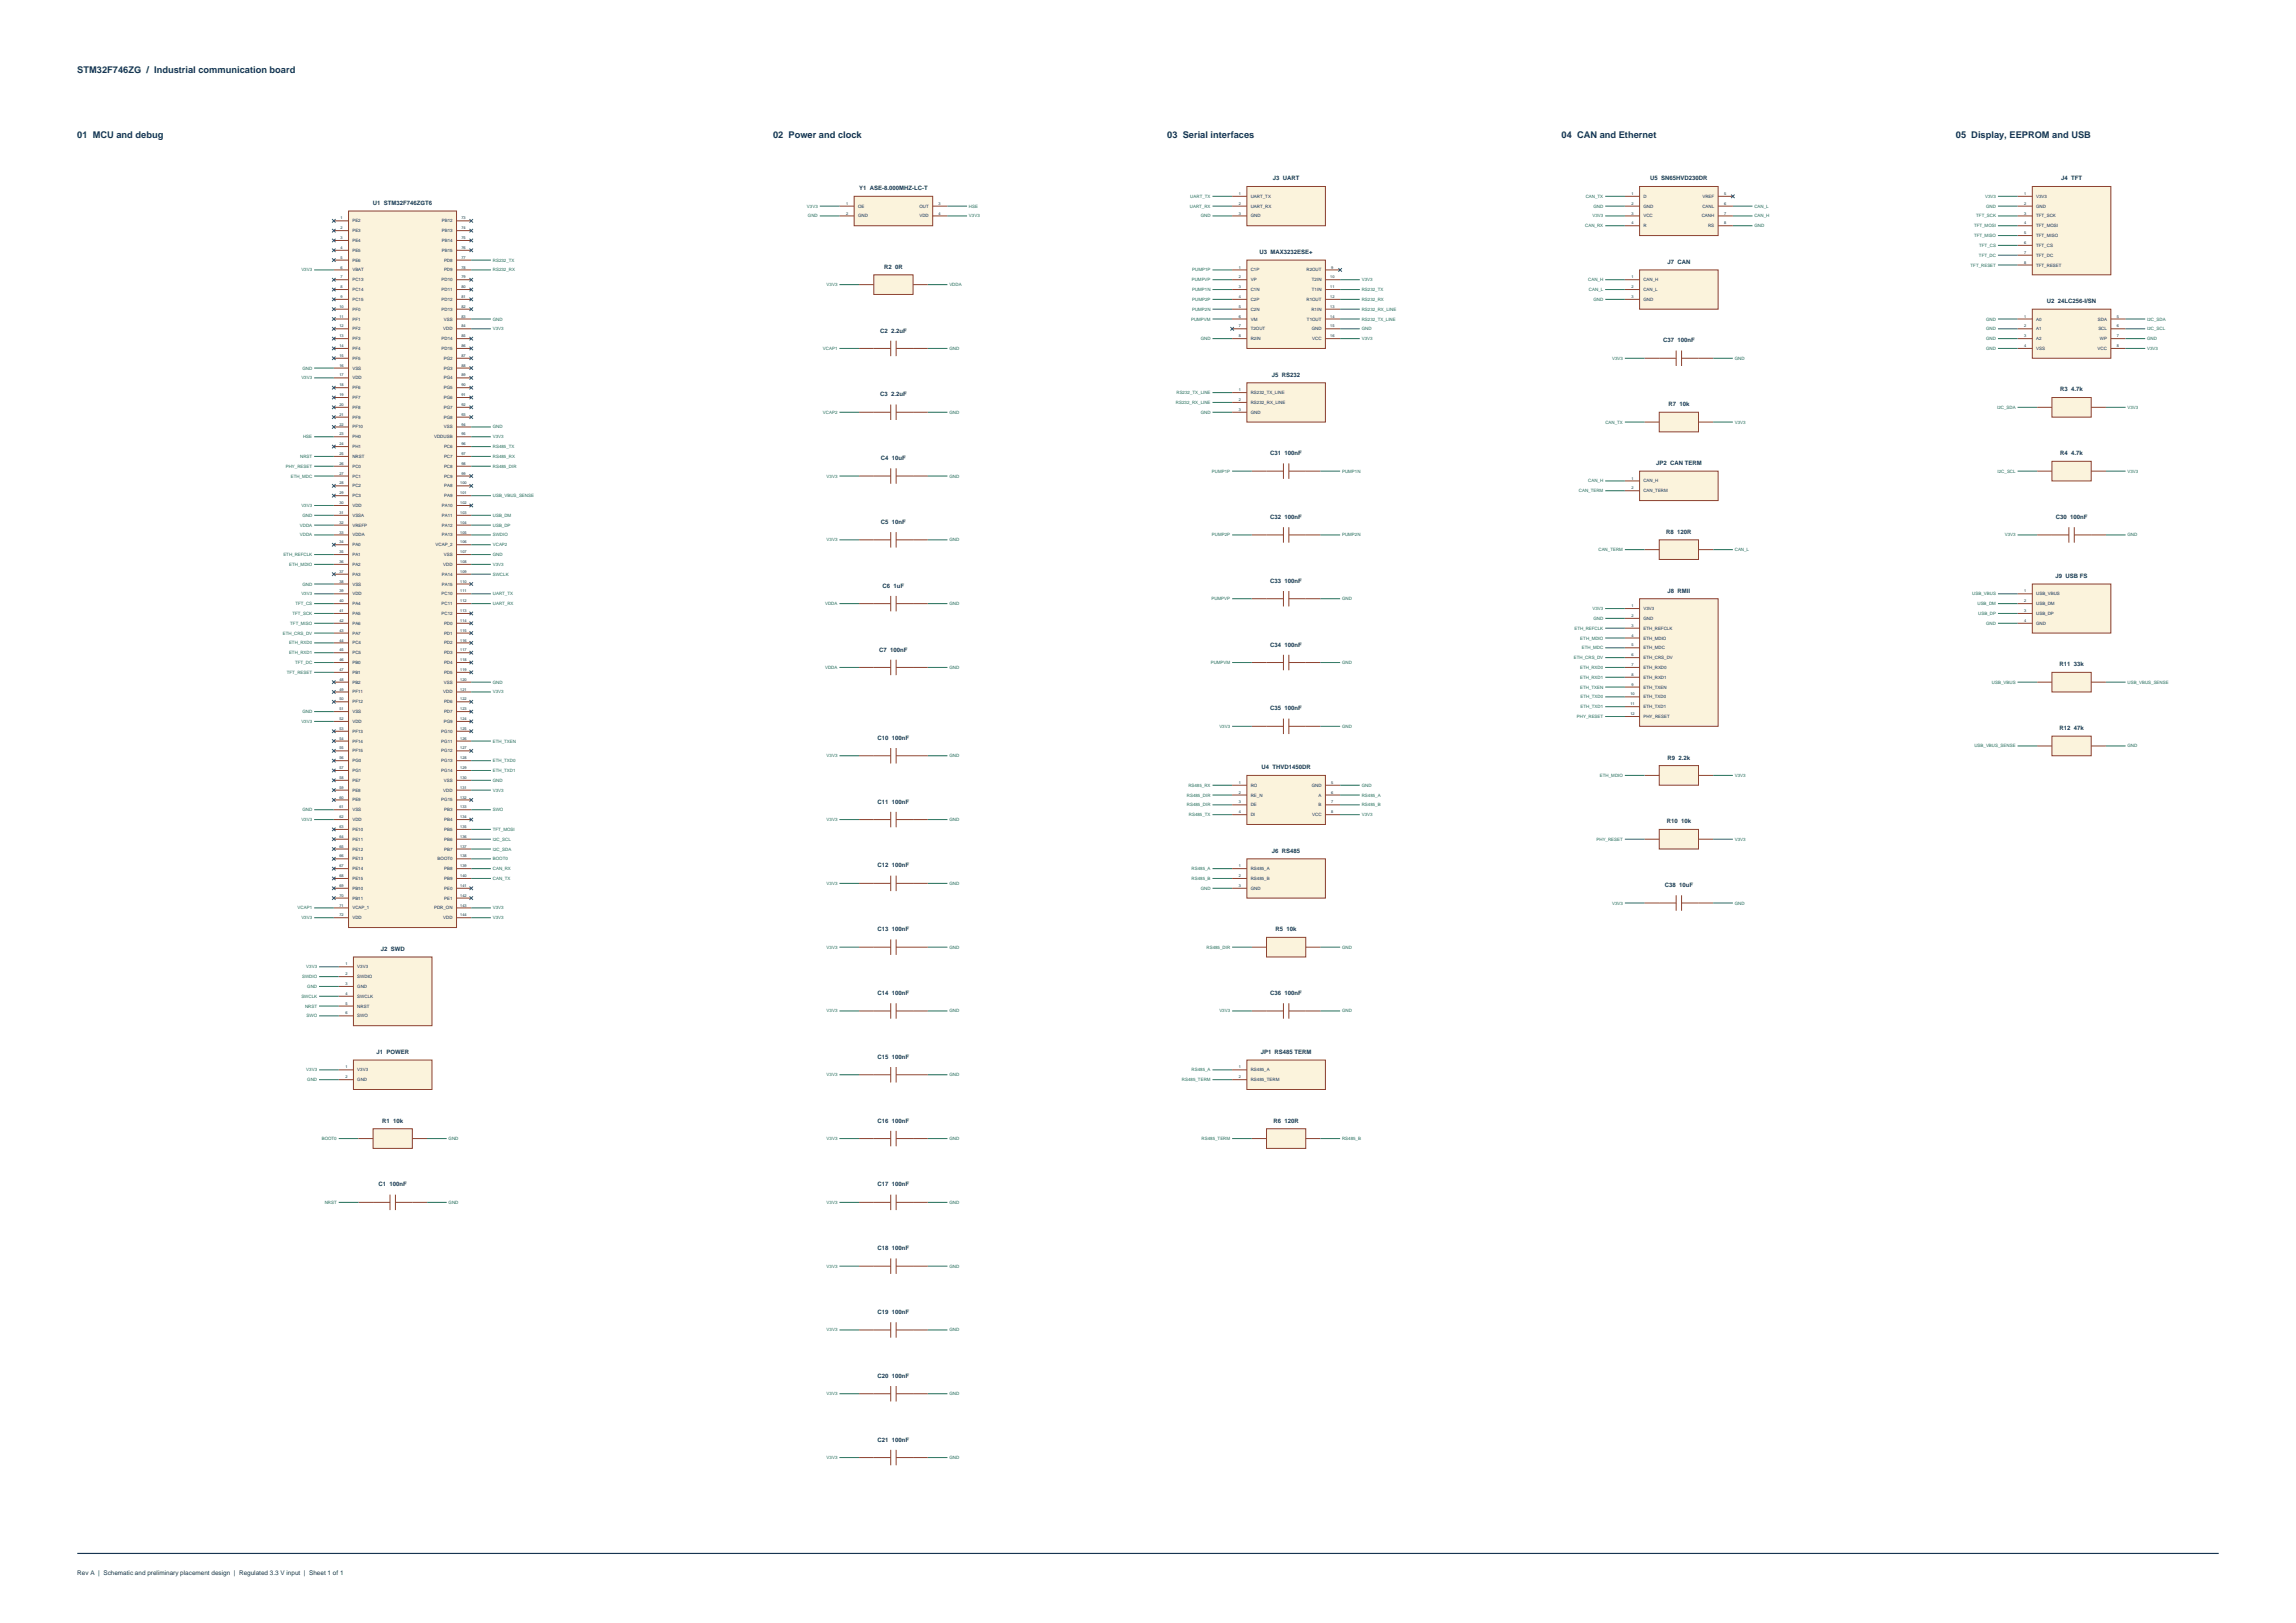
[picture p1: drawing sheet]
<svg xmlns="http://www.w3.org/2000/svg" width="594mm" height="420mm" viewBox="0 0 594 420" stroke-linecap="round" stroke-linejoin="round" font-family="sans-serif">
<defs><g id="words">
<g font-size="2.4" fill="#173551">
<text x="20" y="18.8">STM32F746ZG / Industrial communication board</text>
<text x="20" y="35.8">01 MCU and debug</text>
<text x="200" y="35.8">02 Power and clock</text>
<text x="302" y="35.8">03 Serial interfaces</text>
<text x="404" y="35.8">04 CAN and Ethernet</text>
<text x="506" y="35.8">05 Display, EEPROM and USB</text>
</g>
<g font-size="1.6" fill="#173551">
<text x="329.3" y="46.7">J3 UART</text>
<text x="426.9" y="46.7">U5 SN65HVD230DR</text>
<text x="533.2" y="46.7">J4 TFT</text>
<text x="96.5" y="53">U1 STM32F746ZGT6</text>
<text x="222.3" y="49.2">Y1 ASE-8.000MHZ-LC-T</text>
<text x="325.9" y="65.7">U3 MAX3232ESE+</text>
<text x="228.7" y="69.5">R2 0R</text>
<text x="431.4" y="68.3">J7 CAN</text>
<text x="529.6" y="78.4">U2 24LC256-I/SN</text>
<text x="227.7" y="86.1">C2 2.2uF</text>
<text x="430.2" y="88.6">C37 100nF</text>
<text x="329.1" y="97.5">J5 RS232</text>
<text x="533" y="101.3">R3 4.7k</text>
<text x="227.7" y="102.6">C3 2.2uF</text>
<text x="431.6" y="105.1">R7 10k</text>
<text x="227.9" y="119.1">C4 10uF</text>
<text x="328.6" y="117.8">C31 100nF</text>
<text x="533" y="117.8">R4 4.7k</text>
<text x="428.4" y="120.3">JP2 CAN TERM</text>
<text x="227.9" y="135.6">C5 10nF</text>
<text x="328.6" y="134.3">C32 100nF</text>
<text x="531.8" y="134.3">C30 100nF</text>
<text x="431.1" y="138.1">R8 120R</text>
<text x="531.8" y="149.6">J9 USB FS</text>
<text x="228.3" y="152.1">C6 1uF</text>
<text x="328.6" y="150.8">C33 100nF</text>
<text x="431.4" y="153.4">J8 RMII</text>
<text x="328.6" y="167.3">C34 100nF</text>
<text x="227.5" y="168.6">C7 100nF</text>
<text x="532.8" y="172.4">R11 33k</text>
<text x="328.6" y="183.8">C35 100nF</text>
<text x="227" y="191.5">C10 100nF</text>
<text x="532.8" y="188.9">R12 47k</text>
<text x="431.4" y="196.5">R9 2.2k</text>
<text x="326.4" y="199.1">U4 THVD1450DR</text>
<text x="227" y="208">C11 100nF</text>
<text x="431.2" y="213.1">R10 10k</text>
<text x="329.1" y="220.7">J6 RS485</text>
<text x="227" y="224.5">C12 100nF</text>
<text x="430.7" y="229.6">C38 10uF</text>
<text x="227" y="241">C13 100nF</text>
<text x="330" y="241">R5 10k</text>
<text x="98.5" y="246.1">J2 SWD</text>
<text x="227" y="257.5">C14 100nF</text>
<text x="328.6" y="257.5">C36 100nF</text>
<text x="97.4" y="272.7">J1 POWER</text>
<text x="227" y="274">C15 100nF</text>
<text x="326.2" y="272.7">JP1 RS485 TERM</text>
<text x="98.9" y="290.5">R1 10k</text>
<text x="227" y="290.5">C16 100nF</text>
<text x="329.5" y="290.5">R6 120R</text>
<text x="97.9" y="307">C1 100nF</text>
<text x="227" y="307">C17 100nF</text>
<text x="227" y="323.5">C18 100nF</text>
<text x="227" y="340.1">C19 100nF</text>
<text x="227" y="356.6">C20 100nF</text>
<text x="227" y="373.1">C21 100nF</text>
<text x="20" y="407.6">Rev A | Schematic and preliminary placement design | Regulated 3.3 V input | Sheet 1 of 1</text>
</g>
<g font-size="1.2" fill="#26705b">
<text x="208.8" y="53.7">V3V3</text>
<text x="250.7" y="53.7">HSE</text>
<text x="307.8" y="53.7">UART_RX</text>
<text x="308" y="51.2">UART_TX</text>
<text x="410.3" y="51.2">CAN_TX</text>
<text x="412.2" y="53.7">GND</text>
<text x="453.9" y="53.7">CAN_L</text>
<text x="513.6" y="51.2">V3V3</text>
<text x="513.8" y="53.7">GND</text>
<text x="209" y="56.3">GND</text>
<text x="250.7" y="56.3">V3V3</text>
<text x="310.6" y="56.3">GND</text>
<text x="410.1" y="58.8">CAN_RX</text>
<text x="412" y="56.3">V3V3</text>
<text x="453.9" y="56.3">CAN_H</text>
<text x="453.9" y="58.8">GND</text>
<text x="510.7" y="58.8">TFT_MOSI</text>
<text x="511.3" y="56.3">TFT_SCK</text>
<text x="510.7" y="61.4">TFT_MISO</text>
<text x="512" y="63.9">TFT_CS</text>
<text x="78" y="70.2">V3V3</text>
<text x="127.5" y="67.7">RS232_TX</text>
<text x="127.5" y="70.2">RS232_RX</text>
<text x="308.5" y="70.2">PUMP1P</text>
<text x="509.8" y="69">TFT_RESET</text>
<text x="512" y="66.4">TFT_DC</text>
<text x="213.9" y="74.1">V3V3</text>
<text x="245.6" y="74.1">VDDA</text>
<text x="308.3" y="72.8">PUMPVP</text>
<text x="308.4" y="75.3">PUMP1N</text>
<text x="308.5" y="77.9">PUMP2P</text>
<text x="352.3" y="72.8">V3V3</text>
<text x="352.3" y="75.3">RS232_TX</text>
<text x="352.3" y="77.9">RS232_RX</text>
<text x="410.9" y="72.8">CAN_H</text>
<text x="411.1" y="75.3">CAN_L</text>
<text x="412.2" y="77.9">GND</text>
<text x="127.5" y="82.9">GND</text>
<text x="308.1" y="82.9">PUMPVM</text>
<text x="308.4" y="80.4">PUMP2N</text>
<text x="352.3" y="80.4">RS232_RX_LINE</text>
<text x="352.3" y="82.9">RS232_TX_LINE</text>
<text x="513.8" y="82.9">GND</text>
<text x="555.5" y="82.9">I2C_SDA</text>
<text x="127.5" y="85.5">V3V3</text>
<text x="310.6" y="88">GND</text>
<text x="352.3" y="85.5">GND</text>
<text x="352.3" y="88">V3V3</text>
<text x="513.8" y="85.5">GND</text>
<text x="513.8" y="88">GND</text>
<text x="555.5" y="85.5">I2C_SCL</text>
<text x="555.5" y="88">GND</text>
<text x="78.2" y="95.6">GND</text>
<text x="212.9" y="90.6">VCAP1</text>
<text x="245.6" y="90.6">GND</text>
<text x="417.1" y="93.1">V3V3</text>
<text x="448.8" y="93.1">GND</text>
<text x="513.8" y="90.6">GND</text>
<text x="555.5" y="90.6">V3V3</text>
<text x="78" y="98.2">V3V3</text>
<text x="304.4" y="102">RS232_TX_LINE</text>
<text x="212.9" y="107.1">VCAP2</text>
<text x="245.6" y="107.1">GND</text>
<text x="304.2" y="104.5">RS232_RX_LINE</text>
<text x="310.6" y="107.1">GND</text>
<text x="516.7" y="105.8">I2C_SDA</text>
<text x="550.4" y="105.8">V3V3</text>
<text x="78.4" y="113.4">HSE</text>
<text x="127.5" y="110.9">GND</text>
<text x="127.5" y="113.4">V3V3</text>
<text x="415.3" y="109.6">CAN_TX</text>
<text x="448.8" y="109.6">V3V3</text>
<text x="77.6" y="118.5">NRST</text>
<text x="127.5" y="116">RS485_TX</text>
<text x="127.5" y="118.5">RS485_RX</text>
<text x="73.9" y="121">PHY_RESET</text>
<text x="75.2" y="123.6">ETH_MDC</text>
<text x="127.5" y="121">RS485_DIR</text>
<text x="213.9" y="123.6">V3V3</text>
<text x="245.6" y="123.6">GND</text>
<text x="313.5" y="122.3">PUMP1P</text>
<text x="347.2" y="122.3">PUMP1N</text>
<text x="410.9" y="124.9">CAN_H</text>
<text x="516.8" y="122.3">I2C_SCL</text>
<text x="550.4" y="122.3">V3V3</text>
<text x="78" y="131.2">V3V3</text>
<text x="127.5" y="128.7">USB_VBUS_SENSE</text>
<text x="408.5" y="127.4">CAN_TERM</text>
<text x="77.6" y="136.3">VDDA</text>
<text x="78.2" y="133.7">GND</text>
<text x="127.5" y="133.7">USB_DM</text>
<text x="127.5" y="136.3">USB_DP</text>
<text x="73.3" y="143.9">ETH_REFCLK</text>
<text x="77.6" y="138.8">VDDA</text>
<text x="127.5" y="138.8">SWDIO</text>
<text x="127.5" y="141.4">VCAP2</text>
<text x="127.5" y="143.9">GND</text>
<text x="213.9" y="140.1">V3V3</text>
<text x="245.6" y="140.1">GND</text>
<text x="313.5" y="138.8">PUMP2P</text>
<text x="347.2" y="138.8">PUMP2N</text>
<text x="413.5" y="142.6">CAN_TERM</text>
<text x="448.8" y="142.6">CAN_L</text>
<text x="518.7" y="138.8">V3V3</text>
<text x="550.4" y="138.8">GND</text>
<text x="74.8" y="146.4">ETH_MDIO</text>
<text x="127.5" y="146.4">V3V3</text>
<text x="127.5" y="149">SWCLK</text>
<text x="78" y="154.1">V3V3</text>
<text x="78.2" y="151.5">GND</text>
<text x="127.5" y="154.1">UART_TX</text>
<text x="313.4" y="155.3">PUMPVP</text>
<text x="347.2" y="155.3">GND</text>
<text x="510.3" y="154.1">USB_VBUS</text>
<text x="75.1" y="161.7">TFT_MISO</text>
<text x="75.7" y="159.1">TFT_SCK</text>
<text x="76.4" y="156.6">TFT_CS</text>
<text x="127.5" y="156.6">UART_RX</text>
<text x="213.5" y="156.6">VDDA</text>
<text x="245.6" y="156.6">GND</text>
<text x="412" y="157.9">V3V3</text>
<text x="412.2" y="160.4">GND</text>
<text x="511.6" y="156.6">USB_DM</text>
<text x="511.8" y="159.1">USB_DP</text>
<text x="513.8" y="161.7">GND</text>
<text x="73.2" y="164.2">ETH_CRS_DV</text>
<text x="74.8" y="166.8">ETH_RXD0</text>
<text x="407.3" y="163">ETH_REFCLK</text>
<text x="408.8" y="165.5">ETH_MDIO</text>
<text x="74.8" y="169.3">ETH_RXD1</text>
<text x="76.4" y="171.8">TFT_DC</text>
<text x="213.5" y="173.1">VDDA</text>
<text x="245.6" y="173.1">GND</text>
<text x="313.2" y="171.8">PUMPVM</text>
<text x="347.2" y="171.8">GND</text>
<text x="407.2" y="170.6">ETH_CRS_DV</text>
<text x="408.8" y="173.1">ETH_RXD0</text>
<text x="409.2" y="168">ETH_MDC</text>
<text x="74.2" y="174.4">TFT_RESET</text>
<text x="127.5" y="176.9">GND</text>
<text x="127.5" y="179.5">V3V3</text>
<text x="408.8" y="175.7">ETH_RXD1</text>
<text x="408.8" y="178.2">ETH_TXEN</text>
<text x="515.3" y="176.9">USB_VBUS</text>
<text x="550.4" y="176.9">USB_VBUS_SENSE</text>
<text x="78.2" y="184.5">GND</text>
<text x="408" y="185.8">PHY_RESET</text>
<text x="408.9" y="180.7">ETH_TXD0</text>
<text x="408.9" y="183.3">ETH_TXD1</text>
<text x="78" y="187.1">V3V3</text>
<text x="315.5" y="188.4">V3V3</text>
<text x="347.2" y="188.4">GND</text>
<text x="127.5" y="192.2">ETH_TXEN</text>
<text x="127.5" y="197.2">ETH_TXD0</text>
<text x="213.9" y="196">V3V3</text>
<text x="245.6" y="196">GND</text>
<text x="510.8" y="193.4">USB_VBUS_SENSE</text>
<text x="550.4" y="193.4">GND</text>
<text x="127.5" y="199.8">ETH_TXD1</text>
<text x="127.5" y="202.3">GND</text>
<text x="307.4" y="203.6">RS485_RX</text>
<text x="352.3" y="203.6">GND</text>
<text x="413.9" y="201.1">ETH_MDIO</text>
<text x="448.8" y="201.1">V3V3</text>
<text x="78.2" y="209.9">GND</text>
<text x="127.5" y="204.9">V3V3</text>
<text x="127.5" y="209.9">SWO</text>
<text x="307.1" y="206.1">RS485_DIR</text>
<text x="307.1" y="208.7">RS485_DIR</text>
<text x="352.3" y="206.1">RS485_A</text>
<text x="352.3" y="208.7">RS485_B</text>
<text x="78" y="212.5">V3V3</text>
<text x="127.5" y="215">TFT_MOSI</text>
<text x="213.9" y="212.5">V3V3</text>
<text x="245.6" y="212.5">GND</text>
<text x="307.6" y="211.2">RS485_TX</text>
<text x="352.3" y="211.2">V3V3</text>
<text x="127.5" y="217.6">I2C_SCL</text>
<text x="127.5" y="220.1">I2C_SDA</text>
<text x="413" y="217.6">PHY_RESET</text>
<text x="448.8" y="217.6">V3V3</text>
<text x="127.5" y="222.6">BOOT0</text>
<text x="127.5" y="225.2">CAN_RX</text>
<text x="127.5" y="227.7">CAN_TX</text>
<text x="308.3" y="225.2">RS485_A</text>
<text x="308.3" y="227.7">RS485_B</text>
<text x="213.9" y="229">V3V3</text>
<text x="245.6" y="229">GND</text>
<text x="310.6" y="230.3">GND</text>
<text x="77" y="235.3">VCAP1</text>
<text x="78" y="237.9">V3V3</text>
<text x="127.5" y="235.3">V3V3</text>
<text x="127.5" y="237.9">V3V3</text>
<text x="417.1" y="234.1">V3V3</text>
<text x="448.8" y="234.1">GND</text>
<text x="213.9" y="245.5">V3V3</text>
<text x="245.6" y="245.5">GND</text>
<text x="312.1" y="245.5">RS485_DIR</text>
<text x="347.2" y="245.5">GND</text>
<text x="79.2" y="250.6">V3V3</text>
<text x="78.2" y="253.1">SWDIO</text>
<text x="79.5" y="255.7">GND</text>
<text x="78" y="258.2">SWCLK</text>
<text x="78.9" y="260.7">NRST</text>
<text x="79.3" y="263.3">SWO</text>
<text x="213.9" y="262">V3V3</text>
<text x="245.6" y="262">GND</text>
<text x="315.5" y="262">V3V3</text>
<text x="347.2" y="262">GND</text>
<text x="79.2" y="277.3">V3V3</text>
<text x="79.5" y="279.8">GND</text>
<text x="213.9" y="278.5">V3V3</text>
<text x="245.6" y="278.5">GND</text>
<text x="305.8" y="279.8">RS485_TERM</text>
<text x="308.3" y="277.3">RS485_A</text>
<text x="83.2" y="295">BOOT0</text>
<text x="116.1" y="295">GND</text>
<text x="213.9" y="295">V3V3</text>
<text x="245.6" y="295">GND</text>
<text x="310.9" y="295">RS485_TERM</text>
<text x="347.2" y="295">RS485_B</text>
<text x="84" y="311.5">NRST</text>
<text x="116.1" y="311.5">GND</text>
<text x="213.9" y="311.5">V3V3</text>
<text x="245.6" y="311.5">GND</text>
<text x="213.9" y="328.1">V3V3</text>
<text x="245.6" y="328.1">GND</text>
<text x="213.9" y="344.6">V3V3</text>
<text x="245.6" y="344.6">GND</text>
<text x="213.9" y="361.1">V3V3</text>
<text x="245.6" y="361.1">GND</text>
<text x="213.9" y="377.6">V3V3</text>
<text x="245.6" y="377.6">GND</text>
</g>
<g font-size="1.2" fill="#173551">
<text x="222" y="53.7">OE</text>
<text x="237.9" y="53.7">OUT</text>
<text x="323.6" y="51.2">UART_TX</text>
<text x="323.6" y="53.7">UART_RX</text>
<text x="425.2" y="51.2">D</text>
<text x="425.2" y="53.7">GND</text>
<text x="440.4" y="51.2">VREF</text>
<text x="440.4" y="53.7">CANL</text>
<text x="526.8" y="51.2">V3V3</text>
<text x="526.8" y="53.7">GND</text>
<text x="91.2" y="57.5">PE2</text>
<text x="114.3" y="57.5">PB12</text>
<text x="222" y="56.3">GND</text>
<text x="237.9" y="56.3">VDD</text>
<text x="323.6" y="56.3">GND</text>
<text x="425.2" y="56.3">VCC</text>
<text x="425.2" y="58.8">R</text>
<text x="440.2" y="56.3">CANH</text>
<text x="441.9" y="58.8">RS</text>
<text x="526.8" y="56.3">TFT_SCK</text>
<text x="526.8" y="58.8">TFT_MOSI</text>
<text x="91.2" y="60.1">PE3</text>
<text x="91.2" y="62.6">PE4</text>
<text x="91.2" y="65.2">PE5</text>
<text x="114.3" y="60.1">PB13</text>
<text x="114.3" y="62.6">PB14</text>
<text x="114.3" y="65.2">PB15</text>
<text x="526.8" y="61.4">TFT_MISO</text>
<text x="526.8" y="63.9">TFT_CS</text>
<text x="91.2" y="67.7">PE6</text>
<text x="91.2" y="70.2">VBAT</text>
<text x="114.9" y="67.7">PD8</text>
<text x="114.9" y="70.2">PD9</text>
<text x="323.6" y="70.2">C1P</text>
<text x="338" y="70.2">R2OUT</text>
<text x="526.8" y="66.4">TFT_DC</text>
<text x="526.8" y="69">TFT_RESET</text>
<text x="91.2" y="72.8">PC13</text>
<text x="91.2" y="75.3">PC14</text>
<text x="91.2" y="77.9">PC15</text>
<text x="114.2" y="72.8">PD10</text>
<text x="114.2" y="75.3">PD11</text>
<text x="114.2" y="77.9">PD12</text>
<text x="323.6" y="72.8">VP</text>
<text x="323.6" y="75.3">C1N</text>
<text x="323.6" y="77.9">C2P</text>
<text x="338" y="77.9">R1OUT</text>
<text x="339.4" y="72.8">T2IN</text>
<text x="339.4" y="75.3">T1IN</text>
<text x="425.2" y="72.8">CAN_H</text>
<text x="425.2" y="75.3">CAN_L</text>
<text x="425.2" y="77.9">GND</text>
<text x="91.2" y="80.4">PF0</text>
<text x="91.2" y="82.9">PF1</text>
<text x="114.2" y="80.4">PD13</text>
<text x="114.8" y="82.9">VSS</text>
<text x="323.6" y="80.4">C2N</text>
<text x="323.6" y="82.9">VM</text>
<text x="338.1" y="82.9">T1OUT</text>
<text x="339.3" y="80.4">R1IN</text>
<text x="526.8" y="82.9">A0</text>
<text x="542.7" y="82.9">SDA</text>
<text x="91.2" y="85.5">PF2</text>
<text x="91.2" y="88">PF3</text>
<text x="114.2" y="88">PD14</text>
<text x="114.7" y="85.5">VDD</text>
<text x="323.6" y="85.5">T2OUT</text>
<text x="323.6" y="88">R2IN</text>
<text x="339.3" y="85.5">GND</text>
<text x="339.5" y="88">VCC</text>
<text x="526.8" y="85.5">A1</text>
<text x="526.8" y="88">A2</text>
<text x="542.9" y="85.5">SCL</text>
<text x="543.2" y="88">WP</text>
<text x="91.2" y="90.6">PF4</text>
<text x="91.2" y="93.1">PF5</text>
<text x="91.2" y="95.6">VSS</text>
<text x="114.2" y="90.6">PD15</text>
<text x="114.8" y="93.1">PG2</text>
<text x="114.8" y="95.6">PG3</text>
<text x="526.8" y="90.6">VSS</text>
<text x="542.7" y="90.6">VCC</text>
<text x="91.2" y="98.2">VDD</text>
<text x="91.2" y="100.7">PF6</text>
<text x="114.8" y="98.2">PG4</text>
<text x="114.8" y="100.7">PG5</text>
<text x="323.6" y="102">RS232_TX_LINE</text>
<text x="91.2" y="103.3">PF7</text>
<text x="91.2" y="105.8">PF8</text>
<text x="114.8" y="103.3">PG6</text>
<text x="114.8" y="105.8">PG7</text>
<text x="323.6" y="104.5">RS232_RX_LINE</text>
<text x="323.6" y="107.1">GND</text>
<text x="91.2" y="108.3">PF9</text>
<text x="91.2" y="110.9">PF10</text>
<text x="91.2" y="113.4">PH0</text>
<text x="112.3" y="113.4">VDDUSB</text>
<text x="114.8" y="108.3">PG8</text>
<text x="114.8" y="110.9">VSS</text>
<text x="91.2" y="116">PH1</text>
<text x="91.2" y="118.5">NRST</text>
<text x="114.9" y="116">PC6</text>
<text x="114.9" y="118.5">PC7</text>
<text x="91.2" y="121">PC0</text>
<text x="91.2" y="123.6">PC1</text>
<text x="114.9" y="121">PC8</text>
<text x="114.9" y="123.6">PC9</text>
<text x="425.2" y="124.9">CAN_H</text>
<text x="91.2" y="126.1">PC2</text>
<text x="91.2" y="128.7">PC3</text>
<text x="91.2" y="131.2">VDD</text>
<text x="114.3" y="131.2">PA10</text>
<text x="114.9" y="126.1">PA8</text>
<text x="114.9" y="128.7">PA9</text>
<text x="425.2" y="127.4">CAN_TERM</text>
<text x="91.2" y="133.7">VSSA</text>
<text x="91.2" y="136.3">VREFP</text>
<text x="114.3" y="133.7">PA11</text>
<text x="114.3" y="136.3">PA12</text>
<text x="91.2" y="138.8">VDDA</text>
<text x="91.2" y="141.4">PA0</text>
<text x="91.2" y="143.9">PA1</text>
<text x="112.7" y="141.4">VCAP_2</text>
<text x="114.3" y="138.8">PA13</text>
<text x="114.8" y="143.9">VSS</text>
<text x="91.2" y="146.4">PA2</text>
<text x="91.2" y="149">PA3</text>
<text x="114.3" y="149">PA14</text>
<text x="114.7" y="146.4">VDD</text>
<text x="91.2" y="151.5">VSS</text>
<text x="91.2" y="154.1">VDD</text>
<text x="114.2" y="154.1">PC10</text>
<text x="114.3" y="151.5">PA15</text>
<text x="526.8" y="154.1">USB_VBUS</text>
<text x="91.2" y="156.6">PA4</text>
<text x="91.2" y="159.1">PA5</text>
<text x="91.2" y="161.7">PA6</text>
<text x="114.2" y="156.6">PC11</text>
<text x="114.2" y="159.1">PC12</text>
<text x="114.9" y="161.7">PD0</text>
<text x="425.2" y="157.9">V3V3</text>
<text x="425.2" y="160.4">GND</text>
<text x="526.8" y="156.6">USB_DM</text>
<text x="526.8" y="159.1">USB_DP</text>
<text x="526.8" y="161.7">GND</text>
<text x="91.2" y="164.2">PA7</text>
<text x="91.2" y="166.8">PC4</text>
<text x="114.9" y="164.2">PD1</text>
<text x="114.9" y="166.8">PD2</text>
<text x="425.2" y="163">ETH_REFCLK</text>
<text x="425.2" y="165.5">ETH_MDIO</text>
<text x="91.2" y="169.3">PC5</text>
<text x="91.2" y="171.8">PB0</text>
<text x="114.9" y="169.3">PD3</text>
<text x="114.9" y="171.8">PD4</text>
<text x="425.2" y="168">ETH_MDC</text>
<text x="425.2" y="170.6">ETH_CRS_DV</text>
<text x="425.2" y="173.1">ETH_RXD0</text>
<text x="91.2" y="174.4">PB1</text>
<text x="91.2" y="176.9">PB2</text>
<text x="91.2" y="179.5">PF11</text>
<text x="114.7" y="179.5">VDD</text>
<text x="114.8" y="176.9">VSS</text>
<text x="114.9" y="174.4">PD5</text>
<text x="425.2" y="175.7">ETH_RXD1</text>
<text x="425.2" y="178.2">ETH_TXEN</text>
<text x="91.2" y="182">PF12</text>
<text x="91.2" y="184.5">VSS</text>
<text x="114.9" y="182">PD6</text>
<text x="114.9" y="184.5">PD7</text>
<text x="425.2" y="180.7">ETH_TXD0</text>
<text x="425.2" y="183.3">ETH_TXD1</text>
<text x="425.2" y="185.8">PHY_RESET</text>
<text x="91.2" y="187.1">VDD</text>
<text x="91.2" y="189.6">PF13</text>
<text x="114.2" y="189.6">PG10</text>
<text x="114.8" y="187.1">PG9</text>
<text x="91.2" y="192.2">PF14</text>
<text x="91.2" y="194.7">PF15</text>
<text x="91.2" y="197.2">PG0</text>
<text x="114.2" y="192.2">PG11</text>
<text x="114.2" y="194.7">PG12</text>
<text x="114.2" y="197.2">PG13</text>
<text x="91.2" y="199.8">PG1</text>
<text x="91.2" y="202.3">PE7</text>
<text x="114.2" y="199.8">PG14</text>
<text x="114.8" y="202.3">VSS</text>
<text x="323.6" y="203.6">RO</text>
<text x="339.3" y="203.6">GND</text>
<text x="91.2" y="204.9">PE8</text>
<text x="91.2" y="207.4">PE9</text>
<text x="91.2" y="209.9">VSS</text>
<text x="114.2" y="207.4">PG15</text>
<text x="114.7" y="204.9">VDD</text>
<text x="114.9" y="209.9">PB3</text>
<text x="323.6" y="206.1">RE_N</text>
<text x="323.6" y="208.7">DE</text>
<text x="341.1" y="206.1">A</text>
<text x="341.1" y="208.7">B</text>
<text x="91.2" y="212.5">VDD</text>
<text x="91.2" y="215">PE10</text>
<text x="114.9" y="212.5">PB4</text>
<text x="114.9" y="215">PB5</text>
<text x="323.6" y="211.2">DI</text>
<text x="339.5" y="211.2">VCC</text>
<text x="91.2" y="217.6">PE11</text>
<text x="91.2" y="220.1">PE12</text>
<text x="114.9" y="217.6">PB6</text>
<text x="114.9" y="220.1">PB7</text>
<text x="91.2" y="222.6">PE13</text>
<text x="91.2" y="225.2">PE14</text>
<text x="91.2" y="227.7">PE15</text>
<text x="113.2" y="222.6">BOOT0</text>
<text x="114.9" y="225.2">PB8</text>
<text x="114.9" y="227.7">PB9</text>
<text x="323.6" y="225.2">RS485_A</text>
<text x="323.6" y="227.7">RS485_B</text>
<text x="91.2" y="230.3">PB10</text>
<text x="91.2" y="232.8">PB11</text>
<text x="114.9" y="230.3">PE0</text>
<text x="114.9" y="232.8">PE1</text>
<text x="323.6" y="230.3">GND</text>
<text x="91.2" y="235.3">VCAP_1</text>
<text x="91.2" y="237.9">VDD</text>
<text x="112.3" y="235.3">PDR_ON</text>
<text x="114.7" y="237.9">VDD</text>
<text x="92.4" y="250.6">V3V3</text>
<text x="92.4" y="253.1">SWDIO</text>
<text x="92.4" y="255.7">GND</text>
<text x="92.4" y="258.2">SWCLK</text>
<text x="92.4" y="260.7">NRST</text>
<text x="92.4" y="263.3">SWO</text>
<text x="92.4" y="277.3">V3V3</text>
<text x="92.4" y="279.8">GND</text>
<text x="323.6" y="277.3">RS485_A</text>
<text x="323.6" y="279.8">RS485_TERM</text>
</g>
<g font-size="1" fill="#173551">
<text x="218.9" y="53">1</text>
<text x="242.8" y="53">3</text>
<text x="320.5" y="50.4">1</text>
<text x="320.5" y="53">2</text>
<text x="422.1" y="50.4">1</text>
<text x="422.1" y="53">2</text>
<text x="446" y="50.4">5</text>
<text x="446" y="53">6</text>
<text x="523.7" y="50.4">1</text>
<text x="523.7" y="53">2</text>
<text x="88.1" y="56.8">1</text>
<text x="88.1" y="59.3">2</text>
<text x="119.4" y="56.8">73</text>
<text x="119.4" y="59.3">74</text>
<text x="218.9" y="55.5">2</text>
<text x="242.8" y="55.5">4</text>
<text x="320.5" y="55.5">3</text>
<text x="422.1" y="55.5">3</text>
<text x="422.1" y="58.1">4</text>
<text x="446" y="55.5">7</text>
<text x="446" y="58.1">8</text>
<text x="523.7" y="55.5">3</text>
<text x="523.7" y="58.1">4</text>
<text x="88.1" y="61.9">3</text>
<text x="88.1" y="64.4">4</text>
<text x="119.4" y="61.9">75</text>
<text x="119.4" y="64.4">76</text>
<text x="523.7" y="60.6">5</text>
<text x="523.7" y="63.1">6</text>
<text x="523.7" y="65.7">7</text>
<text x="88.1" y="66.9">5</text>
<text x="88.1" y="69.5">6</text>
<text x="119.4" y="66.9">77</text>
<text x="119.4" y="69.5">78</text>
<text x="320.5" y="69.5">1</text>
<text x="344.4" y="69.5">9</text>
<text x="523.7" y="68.2">8</text>
<text x="88.1" y="72">7</text>
<text x="88.1" y="74.6">8</text>
<text x="88.1" y="77.1">9</text>
<text x="119.4" y="72">79</text>
<text x="119.4" y="74.6">80</text>
<text x="119.4" y="77.1">81</text>
<text x="320.5" y="72">2</text>
<text x="320.5" y="74.6">3</text>
<text x="320.5" y="77.1">4</text>
<text x="344.1" y="72">10</text>
<text x="344.1" y="74.6">11</text>
<text x="344.1" y="77.1">12</text>
<text x="422.1" y="72">1</text>
<text x="422.1" y="74.6">2</text>
<text x="422.1" y="77.1">3</text>
<text x="87.8" y="79.6">10</text>
<text x="87.8" y="82.2">11</text>
<text x="119.4" y="79.6">82</text>
<text x="119.4" y="82.2">83</text>
<text x="320.5" y="79.6">5</text>
<text x="320.5" y="82.2">6</text>
<text x="344.1" y="79.6">13</text>
<text x="344.1" y="82.2">14</text>
<text x="523.7" y="82.2">1</text>
<text x="547.6" y="82.2">5</text>
<text x="87.8" y="84.7">12</text>
<text x="87.8" y="87.3">13</text>
<text x="87.8" y="89.8">14</text>
<text x="119.4" y="84.7">84</text>
<text x="119.4" y="87.3">85</text>
<text x="119.4" y="89.8">86</text>
<text x="320.5" y="84.7">7</text>
<text x="320.5" y="87.3">8</text>
<text x="344.1" y="84.7">15</text>
<text x="344.1" y="87.3">16</text>
<text x="523.7" y="84.7">2</text>
<text x="523.7" y="87.3">3</text>
<text x="523.7" y="89.8">4</text>
<text x="547.6" y="84.7">6</text>
<text x="547.6" y="87.3">7</text>
<text x="547.6" y="89.8">8</text>
<text x="87.8" y="92.3">15</text>
<text x="87.8" y="94.9">16</text>
<text x="119.4" y="92.3">87</text>
<text x="119.4" y="94.9">88</text>
<text x="87.8" y="97.4">17</text>
<text x="87.8" y="100">18</text>
<text x="119.4" y="97.4">89</text>
<text x="119.4" y="100">90</text>
<text x="320.5" y="101.2">1</text>
<text x="87.8" y="102.5">19</text>
<text x="87.8" y="105">20</text>
<text x="87.8" y="107.6">21</text>
<text x="119.4" y="102.5">91</text>
<text x="119.4" y="105">92</text>
<text x="119.4" y="107.6">93</text>
<text x="320.5" y="103.8">2</text>
<text x="320.5" y="106.3">3</text>
<text x="87.8" y="110.1">22</text>
<text x="87.8" y="112.7">23</text>
<text x="119.4" y="110.1">94</text>
<text x="119.4" y="112.7">95</text>
<text x="87.8" y="115.2">24</text>
<text x="87.8" y="117.7">25</text>
<text x="119.4" y="115.2">96</text>
<text x="119.4" y="117.7">97</text>
<text x="87.8" y="120.3">26</text>
<text x="87.8" y="122.8">27</text>
<text x="87.8" y="125.4">28</text>
<text x="119.1" y="125.4">100</text>
<text x="119.4" y="120.3">98</text>
<text x="119.4" y="122.8">99</text>
<text x="422.1" y="124.1">1</text>
<text x="87.8" y="127.9">29</text>
<text x="87.8" y="130.4">30</text>
<text x="119.1" y="127.9">101</text>
<text x="119.1" y="130.4">102</text>
<text x="422.1" y="126.6">2</text>
<text x="87.8" y="133">31</text>
<text x="87.8" y="135.5">32</text>
<text x="119.1" y="133">103</text>
<text x="119.1" y="135.5">104</text>
<text x="87.8" y="138.1">33</text>
<text x="87.8" y="140.6">34</text>
<text x="87.8" y="143.1">35</text>
<text x="119.1" y="138.1">105</text>
<text x="119.1" y="140.6">106</text>
<text x="119.1" y="143.1">107</text>
<text x="87.8" y="145.7">36</text>
<text x="87.8" y="148.2">37</text>
<text x="119.1" y="145.7">108</text>
<text x="119.1" y="148.2">109</text>
<text x="87.8" y="150.8">38</text>
<text x="87.8" y="153.3">39</text>
<text x="87.8" y="155.8">40</text>
<text x="119.1" y="150.8">110</text>
<text x="119.1" y="153.3">111</text>
<text x="119.1" y="155.8">112</text>
<text x="523.7" y="153.3">1</text>
<text x="523.7" y="155.8">2</text>
<text x="87.8" y="158.4">41</text>
<text x="87.8" y="160.9">42</text>
<text x="119.1" y="158.4">113</text>
<text x="119.1" y="160.9">114</text>
<text x="422.1" y="157.1">1</text>
<text x="422.1" y="159.7">2</text>
<text x="523.7" y="158.4">3</text>
<text x="523.7" y="160.9">4</text>
<text x="87.8" y="163.5">43</text>
<text x="87.8" y="166">44</text>
<text x="119.1" y="163.5">115</text>
<text x="119.1" y="166">116</text>
<text x="422.1" y="162.2">3</text>
<text x="422.1" y="164.7">4</text>
<text x="422.1" y="167.3">5</text>
<text x="87.8" y="168.5">45</text>
<text x="87.8" y="171.1">46</text>
<text x="87.8" y="173.6">47</text>
<text x="119.1" y="168.5">117</text>
<text x="119.1" y="171.1">118</text>
<text x="119.1" y="173.6">119</text>
<text x="422.1" y="169.8">6</text>
<text x="422.1" y="172.4">7</text>
<text x="87.8" y="176.2">48</text>
<text x="87.8" y="178.7">49</text>
<text x="119.1" y="176.2">120</text>
<text x="119.1" y="178.7">121</text>
<text x="421.8" y="180">10</text>
<text x="422.1" y="174.9">8</text>
<text x="422.1" y="177.4">9</text>
<text x="87.8" y="181.2">50</text>
<text x="87.8" y="183.8">51</text>
<text x="119.1" y="181.2">122</text>
<text x="119.1" y="183.8">123</text>
<text x="421.8" y="182.5">11</text>
<text x="421.8" y="185.1">12</text>
<text x="87.8" y="186.3">52</text>
<text x="87.8" y="188.9">53</text>
<text x="87.8" y="191.4">54</text>
<text x="119.1" y="186.3">124</text>
<text x="119.1" y="188.9">125</text>
<text x="119.1" y="191.4">126</text>
<text x="87.8" y="193.9">55</text>
<text x="87.8" y="196.5">56</text>
<text x="119.1" y="193.9">127</text>
<text x="119.1" y="196.5">128</text>
<text x="87.8" y="199">57</text>
<text x="87.8" y="201.6">58</text>
<text x="119.1" y="199">129</text>
<text x="119.1" y="201.6">130</text>
<text x="320.5" y="202.8">1</text>
<text x="344.4" y="202.8">5</text>
<text x="87.8" y="204.1">59</text>
<text x="87.8" y="206.6">60</text>
<text x="87.8" y="209.2">61</text>
<text x="119.1" y="204.1">131</text>
<text x="119.1" y="206.6">132</text>
<text x="119.1" y="209.2">133</text>
<text x="320.5" y="205.4">2</text>
<text x="320.5" y="207.9">3</text>
<text x="344.4" y="205.4">6</text>
<text x="344.4" y="207.9">7</text>
<text x="87.8" y="211.7">62</text>
<text x="87.8" y="214.3">63</text>
<text x="119.1" y="211.7">134</text>
<text x="119.1" y="214.3">135</text>
<text x="320.5" y="210.5">4</text>
<text x="344.4" y="210.5">8</text>
<text x="87.8" y="216.8">64</text>
<text x="87.8" y="219.3">65</text>
<text x="87.8" y="221.9">66</text>
<text x="119.1" y="216.8">136</text>
<text x="119.1" y="219.3">137</text>
<text x="119.1" y="221.9">138</text>
<text x="87.8" y="224.4">67</text>
<text x="87.8" y="227">68</text>
<text x="119.1" y="224.4">139</text>
<text x="119.1" y="227">140</text>
<text x="320.5" y="224.4">1</text>
<text x="320.5" y="227">2</text>
<text x="87.8" y="229.5">69</text>
<text x="87.8" y="232">70</text>
<text x="119.1" y="229.5">141</text>
<text x="119.1" y="232">142</text>
<text x="320.5" y="229.5">3</text>
<text x="87.8" y="234.6">71</text>
<text x="87.8" y="237.1">72</text>
<text x="119.1" y="234.6">143</text>
<text x="119.1" y="237.1">144</text>
<text x="89.4" y="249.8">1</text>
<text x="89.4" y="252.4">2</text>
<text x="89.4" y="254.9">3</text>
<text x="89.4" y="257.4">4</text>
<text x="89.4" y="260">5</text>
<text x="89.4" y="262.5">6</text>
<text x="89.4" y="276.5">1</text>
<text x="89.4" y="279">2</text>
<text x="320.5" y="276.5">1</text>
<text x="320.5" y="279">2</text>
</g>
</g></defs>
<path d="M90.2 54.6h27.9v185.4h-27.9z" fill-rule="evenodd" fill="#fbf3dc" stroke="#8c402e" stroke-width=".26"/>
<g fill="none" stroke="#8c402e" stroke-width=".26">
<path d="M86.4 57.2h3.8M86.4 59.7h3.8M118.1 57.2h3.8M118.1 59.7h3.8M86.4 62.2h3.8M86.4 64.8h3.8M86.4 67.3h3.8M86.4 69.8h3.8M86.4 72.4h3.8M86.4 74.9h3.8M86.4 77.5h3.8M118.1 62.2h3.8"/>
<path d="M118.1 64.8h3.8M118.1 67.3h3.8M118.1 69.8h3.8M118.1 72.4h3.8M118.1 74.9h3.8M118.1 77.5h3.8M86.4 80h3.8M86.4 82.5h3.8M86.4 85.1h3.8M86.4 87.6h3.8M86.4 90.2h3.8M86.4 92.7h3.8"/>
<path d="M86.4 95.2h3.8M86.4 97.8h3.8M118.1 80h3.8M118.1 82.5h3.8M118.1 85.1h3.8M118.1 87.6h3.8M118.1 90.2h3.8M118.1 92.7h3.8M118.1 95.2h3.8M118.1 97.8h3.8M86.4 100.3h3.8M86.4 102.9h3.8"/>
<path d="M86.4 105.4h3.8M86.4 107.9h3.8M86.4 110.5h3.8M86.4 113h3.8M86.4 115.6h3.8M86.4 118.1h3.8M118.1 100.3h3.8M118.1 102.9h3.8M118.1 105.4h3.8M118.1 107.9h3.8M118.1 110.5h3.8M118.1 113h3.8"/>
<path d="M118.1 115.6h3.8M118.1 118.1h3.8M86.4 120.6h3.8M86.4 123.2h3.8M86.4 125.7h3.8M86.4 128.3h3.8M86.4 130.8h3.8M86.4 133.3h3.8M86.4 135.9h3.8M86.4 138.4h3.8M118.1 120.6h3.8M118.1 123.2h3.8"/>
<path d="M118.1 125.7h3.8M118.1 128.3h3.8M118.1 130.8h3.8M118.1 133.3h3.8M118.1 135.9h3.8M118.1 138.4h3.8M86.4 141h3.8M86.4 143.5h3.8M86.4 146h3.8M86.4 148.6h3.8M86.4 151.1h3.8M86.4 153.7h3.8"/>
<path d="M86.4 156.2h3.8M86.4 158.7h3.8M118.1 141h3.8M118.1 143.5h3.8M118.1 146h3.8M118.1 148.6h3.8M118.1 151.1h3.8M118.1 153.7h3.8M118.1 156.2h3.8M118.1 158.7h3.8M86.4 161.3h3.8M86.4 163.8h3.8"/>
<path d="M86.4 166.4h3.8M86.4 168.9h3.8M86.4 171.4h3.8M86.4 174h3.8M86.4 176.5h3.8M86.4 179.1h3.8M118.1 161.3h3.8M118.1 163.8h3.8M118.1 166.4h3.8M118.1 168.9h3.8M118.1 171.4h3.8M118.1 174h3.8"/>
<path d="M118.1 176.5h3.8M118.1 179.1h3.8M86.4 181.6h3.8M86.4 184.1h3.8M86.4 186.7h3.8M86.4 189.2h3.8M86.4 191.8h3.8M86.4 194.3h3.8M86.4 196.8h3.8M86.4 199.4h3.8M118.1 181.6h3.8M118.1 184.1h3.8"/>
<path d="M118.1 186.7h3.8M118.1 189.2h3.8M118.1 191.8h3.8M118.1 194.3h3.8M118.1 196.8h3.8M118.1 199.4h3.8M86.4 201.9h3.8M86.4 204.5h3.8M86.4 207h3.8M86.4 209.5h3.8M86.4 212.1h3.8M86.4 214.6h3.8"/>
<path d="M86.4 217.2h3.8M86.4 219.7h3.8M118.1 201.9h3.8M118.1 204.5h3.8M118.1 207h3.8M118.1 209.5h3.8M118.1 212.1h3.8M118.1 214.6h3.8M118.1 217.2h3.8M118.1 219.7h3.8M86.4 222.2h3.8M86.4 224.8h3.8"/>
<path d="M86.4 227.3h3.8M86.4 229.9h3.8M86.4 232.4h3.8M86.4 234.9h3.8M86.4 237.5h3.8M118.1 222.2h3.8M118.1 224.8h3.8M118.1 227.3h3.8M118.1 229.9h3.8M118.1 232.4h3.8M118.1 234.9h3.8M118.1 237.5h3.8"/>
</g>
<g fill="none" stroke="#224c90" stroke-width=".26">
<path d="M85.9 56.7l.9 .9M85.9 59.2l.9 .9M86.8 56.7l-.9 .9M86.8 59.2l-.9 .9M121.5 56.7l.9 .9M121.5 59.2l.9 .9M122.4 56.7l-.9 .9M122.4 59.2l-.9 .9M85.9 61.8l.9 .9M85.9 64.3l.9 .9M85.9 66.9l.9 .9M85.9 71.9l.9 .9"/>
<path d="M85.9 74.5l.9 .9M85.9 77l.9 .9M85.9 79.6l.9 .9M86.8 61.8l-.9 .9M86.8 64.3l-.9 .9M86.8 66.9l-.9 .9M86.8 71.9l-.9 .9M86.8 74.5l-.9 .9M86.8 77l-.9 .9M86.8 79.6l-.9 .9M121.5 61.8l.9 .9M121.5 64.3l.9 .9"/>
<path d="M121.5 71.9l.9 .9M121.5 74.5l.9 .9M121.5 77l.9 .9M121.5 79.6l.9 .9M122.4 64.3l-.9 .9M122.4 71.9l-.9 .9M122.4 74.5l-.9 .9M122.4 79.6l-.9 .9M122.4 61.8l-.9 .9M122.4 77l-.9 .9M85.9 82.1l.9 .9M85.9 84.6l.9 .9"/>
<path d="M85.9 87.2l.9 .9M85.9 89.7l.9 .9M85.9 92.3l.9 .9M85.9 99.9l.9 .9M86.8 82.1l-.9 .9M86.8 84.6l-.9 .9M86.8 87.2l-.9 .9M86.8 89.7l-.9 .9M86.8 92.3l-.9 .9M86.8 99.9l-.9 .9M121.5 87.2l.9 .9M121.5 89.7l.9 .9"/>
<path d="M121.5 92.3l.9 .9M121.5 94.8l.9 .9M121.5 97.3l.9 .9M121.5 99.9l.9 .9M122.4 89.7l-.9 .9M122.4 87.2l-.9 .9M122.4 92.3l-.9 .9M122.4 94.8l-.9 .9M122.4 97.3l-.9 .9M122.4 99.9l-.9 .9M85.9 102.4l.9 .9M85.9 105l.9 .9"/>
<path d="M85.9 107.5l.9 .9M85.9 110l.9 .9M85.9 115.1l.9 .9M86.8 102.4l-.9 .9M86.8 105l-.9 .9M86.8 107.5l-.9 .9M86.8 110l-.9 .9M86.8 115.1l-.9 .9M121.5 102.4l.9 .9M121.5 105l.9 .9M121.5 107.5l.9 .9M122.4 105l-.9 .9"/>
<path d="M122.4 102.4l-.9 .9M122.4 107.5l-.9 .9M85.9 125.3l.9 .9M85.9 127.8l.9 .9M86.8 125.3l-.9 .9M86.8 127.8l-.9 .9M121.5 122.7l.9 .9M121.5 125.3l.9 .9M121.5 130.4l.9 .9M122.4 122.7l-.9 .9M122.4 125.3l-.9 .9M122.4 130.4l-.9 .9"/>
<path d="M85.9 140.5l.9 .9M85.9 148.1l.9 .9M86.8 140.5l-.9 .9M86.8 148.1l-.9 .9M121.5 150.7l.9 .9M121.5 158.3l.9 .9M122.4 158.3l-.9 .9M122.4 150.7l-.9 .9M85.9 176.1l.9 .9M85.9 178.6l.9 .9M86.8 176.1l-.9 .9M86.8 178.6l-.9 .9"/>
<path d="M121.5 160.8l.9 .9M121.5 163.4l.9 .9M121.5 165.9l.9 .9M121.5 168.5l.9 .9M121.5 171l.9 .9M121.5 173.5l.9 .9M122.4 160.8l-.9 .9M122.4 163.4l-.9 .9M122.4 165.9l-.9 .9M122.4 168.5l-.9 .9M122.4 171l-.9 .9M122.4 173.5l-.9 .9"/>
<path d="M85.9 181.2l.9 .9M85.9 188.8l.9 .9M85.9 191.3l.9 .9M85.9 193.9l.9 .9M85.9 196.4l.9 .9M85.9 198.9l.9 .9M86.8 181.2l-.9 .9M86.8 188.8l-.9 .9M86.8 191.3l-.9 .9M86.8 193.9l-.9 .9M86.8 196.4l-.9 .9M86.8 198.9l-.9 .9"/>
<path d="M121.5 181.2l.9 .9M121.5 183.7l.9 .9M121.5 186.2l.9 .9M121.5 188.8l.9 .9M121.5 193.9l.9 .9M122.4 181.2l-.9 .9M122.4 183.7l-.9 .9M122.4 186.2l-.9 .9M122.4 193.9l-.9 .9M122.4 188.8l-.9 .9M85.9 201.5l.9 .9M85.9 204l.9 .9"/>
<path d="M85.9 206.6l.9 .9M85.9 214.2l.9 .9M85.9 216.7l.9 .9M85.9 219.3l.9 .9M86.8 201.5l-.9 .9M86.8 204l-.9 .9M86.8 206.6l-.9 .9M86.8 214.2l-.9 .9M86.8 216.7l-.9 .9M86.8 219.3l-.9 .9M121.5 206.6l.9 .9M121.5 211.6l.9 .9"/>
<path d="M122.4 206.6l-.9 .9M122.4 211.6l-.9 .9M85.9 221.8l.9 .9M85.9 224.3l.9 .9M85.9 226.9l.9 .9M85.9 229.4l.9 .9M85.9 232l.9 .9M86.8 221.8l-.9 .9M86.8 224.3l-.9 .9M86.8 226.9l-.9 .9M86.8 229.4l-.9 .9M86.8 232l-.9 .9"/>
<path d="M121.5 229.4l.9 .9M121.5 232l.9 .9M122.4 229.4l-.9 .9M122.4 232l-.9 .9"/>
</g>
<g fill="none" stroke="#26705b" stroke-width=".26">
<path d="M81.3 69.8h5.1M121.9 69.8h5.1M121.9 67.3h5.1M81.3 95.2h5.1M81.3 97.8h5.1M121.9 82.5h5.1M121.9 85.1h5.1M81.3 113h5.1M81.3 118.1h5.1M121.9 113h5.1M121.9 118.1h5.1M121.9 110.5h5.1"/>
<path d="M121.9 115.6h5.1M81.3 120.6h5.1M81.3 123.2h5.1M81.3 130.8h5.1M81.3 133.3h5.1M81.3 135.9h5.1M81.3 138.4h5.1M121.9 120.6h5.1M121.9 133.3h5.1M121.9 135.9h5.1M121.9 138.4h5.1M121.9 128.3h5.1"/>
<path d="M81.3 143.5h5.1M81.3 146h5.1M81.3 151.1h5.1M81.3 153.7h5.1M81.3 156.2h5.1M81.3 158.7h5.1M121.9 143.5h5.1M121.9 146h5.1M121.9 153.7h5.1M121.9 156.2h5.1M121.9 141h5.1M121.9 148.6h5.1"/>
<path d="M81.3 161.3h5.1M81.3 163.8h5.1M81.3 166.4h5.1M81.3 168.9h5.1M81.3 171.4h5.1M81.3 174h5.1M121.9 176.5h5.1M121.9 179.1h5.1M81.3 184.1h5.1M81.3 186.7h5.1M121.9 191.8h5.1M121.9 196.8h5.1"/>
<path d="M121.9 199.4h5.1M81.3 209.5h5.1M81.3 212.1h5.1M121.9 209.5h5.1M121.9 201.9h5.1M121.9 204.5h5.1M121.9 214.6h5.1M121.9 217.2h5.1M121.9 219.7h5.1M81.3 234.9h5.1M81.3 237.5h5.1M121.9 234.9h5.1"/>
<path d="M121.9 237.5h5.1M121.9 222.2h5.1M121.9 224.8h5.1M121.9 227.3h5.1"/>
</g>
<path d="M91.4 274.3h20.4v7.6h-20.4z" fill-rule="evenodd" fill="#fbf3dc" stroke="#8c402e" stroke-width=".26"/>
<path d="M87.6 276.9h3.8M87.6 279.4h3.8" fill="none" stroke="#8c402e" stroke-width=".26"/>
<path d="M82.5 276.9h5.1M82.5 279.4h5.1" fill="none" stroke="#26705b" stroke-width=".26"/>
<path d="M91.4 247.6h20.4v17.8h-20.4z" fill-rule="evenodd" fill="#fbf3dc" stroke="#8c402e" stroke-width=".26"/>
<path d="M87.6 250.2h3.8M87.6 252.7h3.8M87.6 255.3h3.8M87.6 257.8h3.8M87.6 260.3h3.8M87.6 262.9h3.8" fill="none" stroke="#8c402e" stroke-width=".26"/>
<path d="M82.5 250.2h5.1M82.5 252.7h5.1M82.5 255.3h5.1M82.5 257.8h5.1M82.5 260.3h5.1M82.5 262.9h5.1" fill="none" stroke="#26705b" stroke-width=".26"/>
<path d="M322.6 48.3h20.3v10.1h-20.3z" fill-rule="evenodd" fill="#fbf3dc" stroke="#8c402e" stroke-width=".26"/>
<path d="M318.8 50.8h3.8M318.8 53.3h3.8M318.8 55.9h3.8" fill="none" stroke="#8c402e" stroke-width=".26"/>
<path d="M313.7 50.8h5.1M313.7 53.3h5.1M313.7 55.9h5.1" fill="none" stroke="#26705b" stroke-width=".26"/>
<path d="M525.8 48.3h20.3v22.8h-20.3z" fill-rule="evenodd" fill="#fbf3dc" stroke="#8c402e" stroke-width=".26"/>
<path d="M522 50.8h3.8M522 53.3h3.8M522 55.9h3.8M522 58.4h3.8M522 61h3.8M522 63.5h3.8M522 66h3.8M522 68.6h3.8" fill="none" stroke="#8c402e" stroke-width=".26"/>
<path d="M516.9 50.8h5.1M516.9 53.3h5.1M516.9 55.9h5.1M516.9 58.4h5.1M516.9 61h5.1M516.9 63.5h5.1M516.9 66h5.1M516.9 68.6h5.1" fill="none" stroke="#26705b" stroke-width=".26"/>
<path d="M221 50.8h20.3v7.6h-20.3z" fill-rule="evenodd" fill="#fbf3dc" stroke="#8c402e" stroke-width=".26"/>
<path d="M217.2 53.3h3.8M217.2 55.9h3.8M241.3 53.3h3.8M241.3 55.9h3.8" fill="none" stroke="#8c402e" stroke-width=".26"/>
<path d="M212.1 53.3h5.1M212.1 55.9h5.1M245.1 53.3h5.1M245.1 55.9h5.1" fill="none" stroke="#26705b" stroke-width=".26"/>
<path d="M96.5 292.1h10.2v5.1h-10.2z" fill-rule="evenodd" fill="#fbf3dc" stroke="#8c402e" stroke-width=".26"/>
<g fill="none" stroke="#8c402e" stroke-width=".26">
<path d="M222.2 90.2h8.2M230.4 88.2v4M231.8 90.2h8.2M231.8 88.2v4M222.2 106.7h8.2M230.4 104.7v4M231.8 104.7v4M231.8 106.7h8.2M222.2 123.2h8.2M222.2 139.7h8.2M230.4 121.2v4M230.4 137.7v4"/>
<path d="M231.8 121.2v4M231.8 137.7v4M231.8 123.2h8.2M231.8 139.7h8.2M92.7 294.6h3.8M106.7 294.6h3.8M92.7 311.1h8.2M100.9 309.1v4M102.3 311.1h8.2M102.3 309.1v4"/>
</g>
<path d="M217.2 90.2h5M240 90.2h5.1M217.2 106.7h5M240 106.7h5.1M217.2 123.2h5M217.2 139.7h5M240 123.2h5.1M240 139.7h5.1M87.6 294.6h5.1M110.5 294.6h5.1M87.6 311.1h5.1M110.5 311.1h5.1" fill="none" stroke="#26705b" stroke-width=".26"/>
<path d="M226.1 71.1h10.1v5.1h-10.1z" fill-rule="evenodd" fill="#fbf3dc" stroke="#8c402e" stroke-width=".26"/>
<g fill="none" stroke="#8c402e" stroke-width=".26">
<path d="M222.2 73.7h3.9M236.2 73.7h3.8M222.2 156.2h8.2M230.4 154.2v4M231.8 156.2h8.2M231.8 154.2v4M222.2 172.7h8.2M230.4 170.7v4M231.8 170.7v4M231.8 172.7h8.2M222.2 195.6h8.2M230.4 193.6v4"/>
<path d="M231.8 193.6v4M231.8 195.6h8.2M222.2 212.1h8.2M230.4 210.1v4M231.8 210.1v4M231.8 212.1h8.2M222.2 228.6h8.2M230.4 226.6v4M231.8 226.6v4M231.8 228.6h8.2M222.2 245.1h8.2M230.4 243.1v4"/>
<path d="M230.4 259.6v4M231.8 243.1v4M231.8 259.6v4M231.8 245.1h8.2M222.2 261.6h8.2M222.2 278.1h8.2M230.4 276.1v4M231.8 276.1v4M231.8 261.6h8.2M231.8 278.1h8.2M222.2 294.6h8.2M230.4 292.6v4"/>
<path d="M231.8 292.6v4M231.8 294.6h8.2M222.2 311.1h8.2M230.4 309.1v4M231.8 309.1v4M231.8 311.1h8.2M222.2 327.7h8.2M230.4 325.7v4M231.8 325.7v4M231.8 327.7h8.2M222.2 344.2h8.2M230.4 342.2v4"/>
<path d="M230.4 358.7v4M231.8 342.2v4M231.8 358.7v4M231.8 344.2h8.2M222.2 360.7h8.2M222.2 377.2h8.2M230.4 375.2v4M231.8 375.2v4M231.8 360.7h8.2M231.8 377.2h8.2"/>
</g>
<g fill="none" stroke="#26705b" stroke-width=".26">
<path d="M217.2 73.7h5M240 73.7h5.1M217.2 156.2h5M240 156.2h5.1M217.2 172.7h5M240 172.7h5.1M217.2 195.6h5M240 195.6h5.1M217.2 212.1h5M240 212.1h5.1M217.2 228.6h5M240 228.6h5.1"/>
<path d="M217.2 245.1h5M240 245.1h5.1M217.2 261.6h5M217.2 278.1h5M240 261.6h5.1M240 278.1h5.1M217.2 294.6h5M240 294.6h5.1M217.2 311.1h5M240 311.1h5.1M217.2 327.7h5M240 327.7h5.1"/>
<path d="M217.2 344.2h5M240 344.2h5.1M217.2 360.7h5M217.2 377.2h5M240 360.7h5.1M240 377.2h5.1"/>
</g>
<path d="M525.8 80h20.3v12.7h-20.3z" fill-rule="evenodd" fill="#fbf3dc" stroke="#8c402e" stroke-width=".26"/>
<path d="M522 82.5h3.8M522 85.1h3.8M522 87.6h3.8M522 90.2h3.8M546.1 82.5h3.8M546.1 85.1h3.8M546.1 87.6h3.8M546.1 90.2h3.8" fill="none" stroke="#8c402e" stroke-width=".26"/>
<path d="M516.9 82.5h5.1M516.9 85.1h5.1M516.9 87.6h5.1M516.9 90.2h5.1M549.9 82.5h5.1M549.9 85.1h5.1M549.9 87.6h5.1M549.9 90.2h5.1" fill="none" stroke="#26705b" stroke-width=".26"/>
<path d="M530.9 102.9h10.1v5h-10.1z" fill-rule="evenodd" fill="#fbf3dc" stroke="#8c402e" stroke-width=".26"/>
<path d="M527 105.4h3.9M541 105.4h3.8" fill="none" stroke="#8c402e" stroke-width=".26"/>
<path d="M522 105.4h5M544.8 105.4h5.1" fill="none" stroke="#26705b" stroke-width=".26"/>
<path d="M530.9 119.4h10.1v5.1h-10.1z" fill-rule="evenodd" fill="#fbf3dc" stroke="#8c402e" stroke-width=".26"/>
<path d="M527 121.9h3.9M527 138.4h8.2M535.2 136.4v4M536.6 138.4h8.2M536.6 136.4v4M541 121.9h3.8" fill="none" stroke="#8c402e" stroke-width=".26"/>
<path d="M522 121.9h5M522 138.4h5M544.8 121.9h5.1M544.8 138.4h5.1" fill="none" stroke="#26705b" stroke-width=".26"/>
<path d="M322.6 67.3h20.3v22.9h-20.3z" fill-rule="evenodd" fill="#fbf3dc" stroke="#8c402e" stroke-width=".26"/>
<g fill="none" stroke="#8c402e" stroke-width=".26">
<path d="M318.8 69.8h3.8M318.8 72.4h3.8M318.8 74.9h3.8M318.8 77.5h3.8M342.9 69.8h3.8M342.9 72.4h3.8M342.9 74.9h3.8M342.9 77.5h3.8M318.8 80h3.8M318.8 82.5h3.8M318.8 85.1h3.8M318.8 87.6h3.8"/>
<path d="M342.9 80h3.8M342.9 82.5h3.8M342.9 85.1h3.8M342.9 87.6h3.8M332 119.9v4M333.4 119.9v4M323.8 121.9h8.2M323.8 138.4h8.2M332 136.4v4M333.4 121.9h8.2M333.4 136.4v4M333.4 138.4h8.2"/>
<path d="M323.8 154.9h8.2M332 152.9v4M333.4 152.9v4M333.4 154.9h8.2M323.8 171.4h8.2M332 169.4v4M333.4 169.4v4M333.4 171.4h8.2M323.8 188h8.2M332 186v4M333.4 186v4M333.4 188h8.2"/>
</g>
<g fill="none" stroke="#26705b" stroke-width=".26">
<path d="M313.7 69.8h5.1M313.7 72.4h5.1M313.7 74.9h5.1M313.7 77.5h5.1M346.7 72.4h5.1M346.7 74.9h5.1M346.7 77.5h5.1M313.7 80h5.1M313.7 82.5h5.1M313.7 87.6h5.1M346.7 80h5.1M346.7 82.5h5.1"/>
<path d="M346.7 87.6h5.1M346.7 85.1h5.1M318.8 121.9h5M318.8 138.4h5M341.6 121.9h5.1M341.6 138.4h5.1M318.8 154.9h5M341.6 154.9h5.1M318.8 171.4h5M341.6 171.4h5.1M318.8 188h5M341.6 188h5.1"/>
</g>
<path d="M346.3 69.4l.9 .9M347.2 69.4l-.9 .9M318.3 84.6l.9 .9M319.2 84.6l-.9 .9" fill="none" stroke="#224c90" stroke-width=".26"/>
<path d="M322.6 99.1h20.3v10.1h-20.3z" fill-rule="evenodd" fill="#fbf3dc" stroke="#8c402e" stroke-width=".26"/>
<path d="M318.8 101.6h3.8M318.8 104.1h3.8M318.8 106.7h3.8" fill="none" stroke="#8c402e" stroke-width=".26"/>
<path d="M313.7 101.6h5.1M313.7 104.1h5.1M313.7 106.7h5.1" fill="none" stroke="#26705b" stroke-width=".26"/>
<path d="M322.6 200.7h20.3v12.7h-20.3z" fill-rule="evenodd" fill="#fbf3dc" stroke="#8c402e" stroke-width=".26"/>
<path d="M318.8 203.2h3.8M318.8 205.7h3.8M318.8 208.3h3.8M318.8 210.8h3.8M342.9 203.2h3.8M342.9 205.7h3.8M342.9 208.3h3.8M342.9 210.8h3.8" fill="none" stroke="#8c402e" stroke-width=".26"/>
<path d="M313.7 203.2h5.1M313.7 205.7h5.1M313.7 208.3h5.1M313.7 210.8h5.1M346.7 203.2h5.1M346.7 205.7h5.1M346.7 208.3h5.1M346.7 210.8h5.1" fill="none" stroke="#26705b" stroke-width=".26"/>
<path d="M327.7 242.6h10.1v5h-10.1z" fill-rule="evenodd" fill="#fbf3dc" stroke="#8c402e" stroke-width=".26"/>
<path d="M323.8 245.1h3.9M332 259.6v4M333.4 259.6v4M337.8 245.1h3.8M323.8 261.6h8.2M333.4 261.6h8.2" fill="none" stroke="#8c402e" stroke-width=".26"/>
<path d="M318.8 245.1h5M341.6 245.1h5.1M318.8 261.6h5M341.6 261.6h5.1" fill="none" stroke="#26705b" stroke-width=".26"/>
<path d="M322.6 222.2h20.3v10.2h-20.3z" fill-rule="evenodd" fill="#fbf3dc" stroke="#8c402e" stroke-width=".26"/>
<path d="M318.8 224.8h3.8M318.8 227.3h3.8M318.8 229.9h3.8" fill="none" stroke="#8c402e" stroke-width=".26"/>
<path d="M313.7 224.8h5.1M313.7 227.3h5.1M313.7 229.9h5.1" fill="none" stroke="#26705b" stroke-width=".26"/>
<path d="M322.6 274.3h20.3v7.6h-20.3z" fill-rule="evenodd" fill="#fbf3dc" stroke="#8c402e" stroke-width=".26"/>
<path d="M318.8 276.9h3.8M318.8 279.4h3.8" fill="none" stroke="#8c402e" stroke-width=".26"/>
<path d="M313.7 276.9h5.1M313.7 279.4h5.1" fill="none" stroke="#26705b" stroke-width=".26"/>
<path d="M327.7 292.1h10.1v5.1h-10.1z" fill-rule="evenodd" fill="#fbf3dc" stroke="#8c402e" stroke-width=".26"/>
<path d="M323.8 294.6h3.9M337.8 294.6h3.8" fill="none" stroke="#8c402e" stroke-width=".26"/>
<path d="M318.8 294.6h5M341.6 294.6h5.1" fill="none" stroke="#26705b" stroke-width=".26"/>
<path d="M424.2 48.3h20.3v12.7h-20.3z" fill-rule="evenodd" fill="#fbf3dc" stroke="#8c402e" stroke-width=".26"/>
<path d="M420.4 50.8h3.8M420.4 53.3h3.8M420.4 55.9h3.8M420.4 58.4h3.8M444.5 50.8h3.8M444.5 53.3h3.8M444.5 55.9h3.8M444.5 58.4h3.8M425.4 92.7h8.2M433.6 90.7v4M435 92.7h8.2M435 90.7v4" fill="none" stroke="#8c402e" stroke-width=".26"/>
<path d="M415.3 50.8h5.1M415.3 53.3h5.1M415.3 55.9h5.1M415.3 58.4h5.1M448.3 53.3h5.1M448.3 55.9h5.1M448.3 58.4h5.1M420.4 92.7h5M443.2 92.7h5.1" fill="none" stroke="#26705b" stroke-width=".26"/>
<path d="M447.9 50.3l.9 .9M448.8 50.3l-.9 .9" fill="none" stroke="#224c90" stroke-width=".26"/>
<path d="M429.3 106.7h10.1v5.1h-10.1z" fill-rule="evenodd" fill="#fbf3dc" stroke="#8c402e" stroke-width=".26"/>
<path d="M425.4 109.2h3.9M439.4 109.2h3.8" fill="none" stroke="#8c402e" stroke-width=".26"/>
<path d="M420.4 109.2h5M443.2 109.2h5.1" fill="none" stroke="#26705b" stroke-width=".26"/>
<path d="M424.2 69.8h20.3v10.2h-20.3z" fill-rule="evenodd" fill="#fbf3dc" stroke="#8c402e" stroke-width=".26"/>
<path d="M420.4 72.4h3.8M420.4 74.9h3.8M420.4 77.5h3.8" fill="none" stroke="#8c402e" stroke-width=".26"/>
<path d="M415.3 72.4h5.1M415.3 74.9h5.1M415.3 77.5h5.1" fill="none" stroke="#26705b" stroke-width=".26"/>
<path d="M424.2 121.9h20.3v7.6h-20.3z" fill-rule="evenodd" fill="#fbf3dc" stroke="#8c402e" stroke-width=".26"/>
<path d="M420.4 124.5h3.8M420.4 127h3.8" fill="none" stroke="#8c402e" stroke-width=".26"/>
<path d="M415.3 124.5h5.1M415.3 127h5.1" fill="none" stroke="#26705b" stroke-width=".26"/>
<path d="M429.3 139.7h10.1v5.1h-10.1z" fill-rule="evenodd" fill="#fbf3dc" stroke="#8c402e" stroke-width=".26"/>
<path d="M425.4 142.2h3.9M439.4 142.2h3.8" fill="none" stroke="#8c402e" stroke-width=".26"/>
<path d="M420.4 142.2h5M443.2 142.2h5.1" fill="none" stroke="#26705b" stroke-width=".26"/>
<path d="M424.2 154.9h20.3v33.1h-20.3z" fill-rule="evenodd" fill="#fbf3dc" stroke="#8c402e" stroke-width=".26"/>
<path d="M420.4 157.5h3.8M420.4 160h3.8M420.4 162.6h3.8M420.4 165.1h3.8M420.4 167.6h3.8M420.4 170.2h3.8M420.4 172.7h3.8M420.4 175.3h3.8M420.4 177.8h3.8M420.4 180.3h3.8M420.4 182.9h3.8M420.4 185.4h3.8" fill="none" stroke="#8c402e" stroke-width=".26"/>
<path d="M415.3 157.5h5.1M415.3 160h5.1M415.3 162.6h5.1M415.3 165.1h5.1M415.3 167.6h5.1M415.3 170.2h5.1M415.3 172.7h5.1M415.3 175.3h5.1M415.3 177.8h5.1M415.3 180.3h5.1M415.3 182.9h5.1M415.3 185.4h5.1" fill="none" stroke="#26705b" stroke-width=".26"/>
<path d="M429.3 198.1h10.1v5.1h-10.1z" fill-rule="evenodd" fill="#fbf3dc" stroke="#8c402e" stroke-width=".26"/>
<path d="M425.4 200.7h3.9M439.4 200.7h3.8" fill="none" stroke="#8c402e" stroke-width=".26"/>
<path d="M420.4 200.7h5M443.2 200.7h5.1" fill="none" stroke="#26705b" stroke-width=".26"/>
<path d="M429.3 214.6h10.1v5.1h-10.1z" fill-rule="evenodd" fill="#fbf3dc" stroke="#8c402e" stroke-width=".26"/>
<path d="M425.4 217.2h3.9M439.4 217.2h3.8M425.4 233.7h8.2M433.6 231.7v4M435 233.7h8.2M435 231.7v4" fill="none" stroke="#8c402e" stroke-width=".26"/>
<path d="M420.4 217.2h5M443.2 217.2h5.1M420.4 233.7h5M443.2 233.7h5.1" fill="none" stroke="#26705b" stroke-width=".26"/>
<path d="M525.8 151.1h20.3v12.7h-20.3z" fill-rule="evenodd" fill="#fbf3dc" stroke="#8c402e" stroke-width=".26"/>
<path d="M522 153.7h3.8M522 156.2h3.8M522 158.7h3.8M522 161.3h3.8" fill="none" stroke="#8c402e" stroke-width=".26"/>
<path d="M516.9 153.7h5.1M516.9 156.2h5.1M516.9 158.7h5.1M516.9 161.3h5.1" fill="none" stroke="#26705b" stroke-width=".26"/>
<path d="M530.9 174h10.1v5.1h-10.1z" fill-rule="evenodd" fill="#fbf3dc" stroke="#8c402e" stroke-width=".26"/>
<path d="M527 176.5h3.9M541 176.5h3.8" fill="none" stroke="#8c402e" stroke-width=".26"/>
<path d="M522 176.5h5M544.8 176.5h5.1" fill="none" stroke="#26705b" stroke-width=".26"/>
<path d="M530.9 190.5h10.1v5.1h-10.1z" fill-rule="evenodd" fill="#fbf3dc" stroke="#8c402e" stroke-width=".26"/>
<path d="M527 193h3.9M541 193h3.8" fill="none" stroke="#8c402e" stroke-width=".26"/>
<path d="M522 193h5M544.8 193h5.1" fill="none" stroke="#26705b" stroke-width=".26"/>
<path d="M20 402h554" fill="none" stroke="#173551" stroke-width=".3"/>
<use href="#words"/>
</svg>
